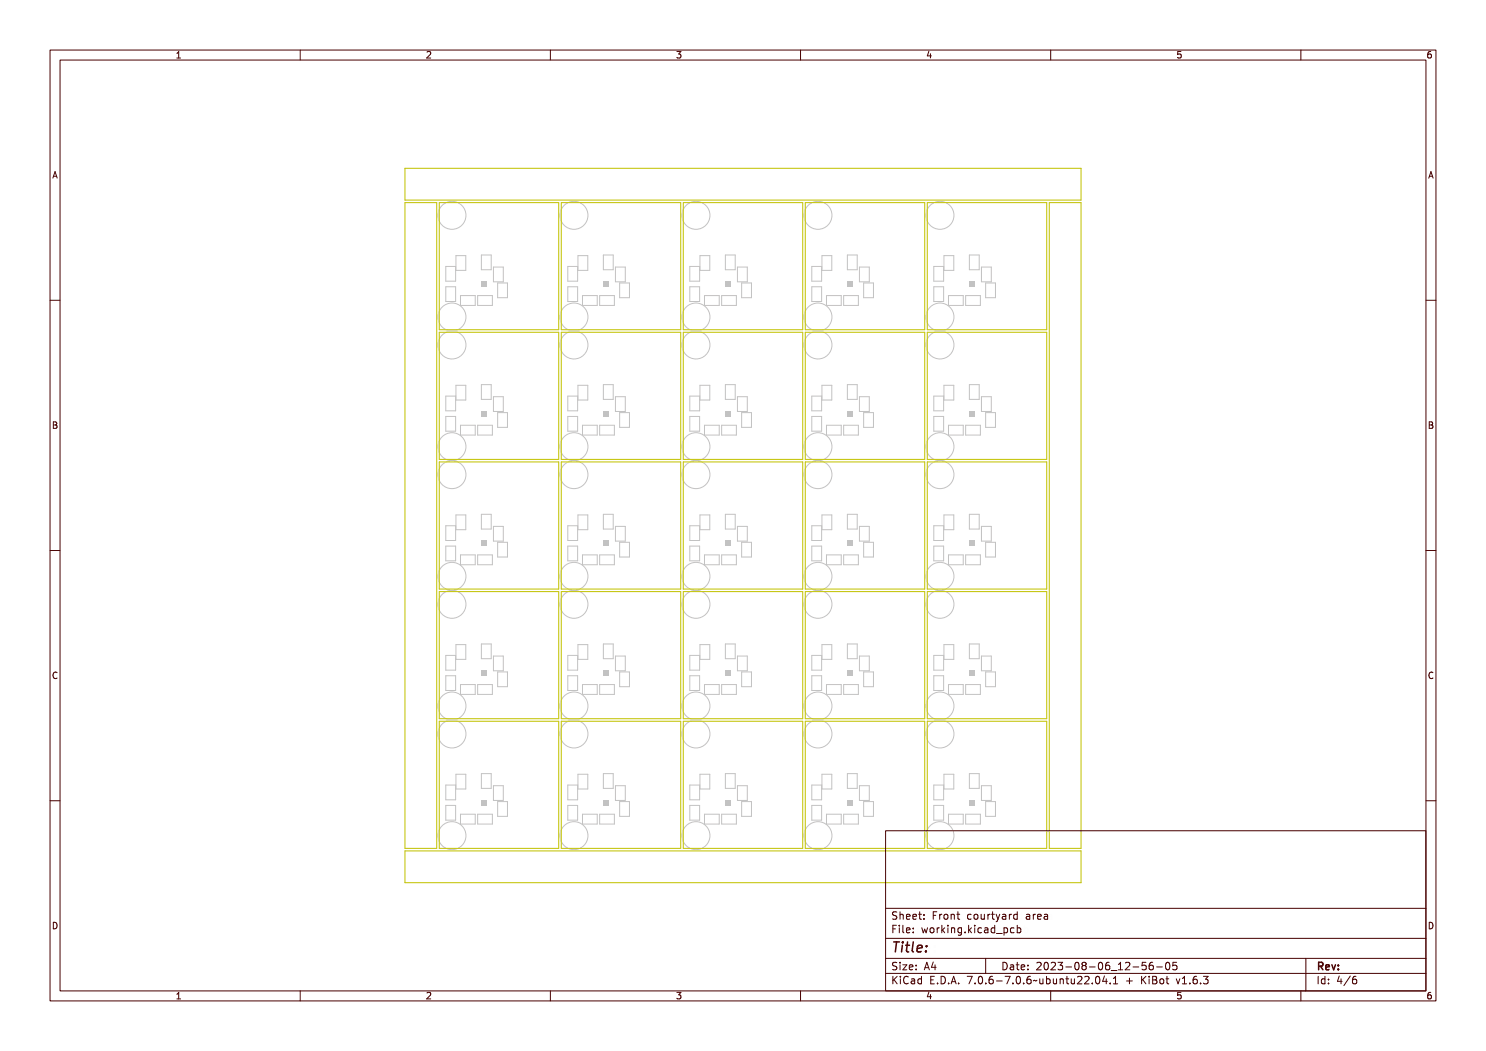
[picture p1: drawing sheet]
<svg xmlns="http://www.w3.org/2000/svg" width="297mm" height="210mm" viewBox="0 0 297 210" stroke-linecap="round" stroke-linejoin="round" font-family="sans-serif">
<defs><g id="words">
<text font-size="2.7" fill="#480000" x="178" y="190.3">Title:</text>
<g font-size="2" fill="#480000">
<text x="178" y="183.7">Sheet: Front courtyard area</text>
<text x="178" y="186.5">File: working.kicad_pcb</text>
<text x="178" y="193.9">Size: A4</text>
<text x="178" y="196.6">KiCad E.D.A. 7.0.6-7.0.6~ubuntu22.04.1 + KiBot v1.6.3</text>
<text x="200" y="193.9">Date: 2023-08-06_12-56-05</text>
<text x="263" y="196.6">Id: 4/6</text>
<text x="263" y="193.9">Rev:</text>
</g>
<g font-size="1.7" fill="#480000">
<text x="35" y="11.7">1</text>
<text x="85" y="11.7">2</text>
<text x="135" y="11.7">3</text>
<text x="185" y="11.7">4</text>
<text x="235" y="11.7">5</text>
<text x="285" y="11.7">6</text>
<text x="10.5" y="35.7">A</text>
<text x="285.5" y="35.7">A</text>
<text x="10.5" y="85.6">B</text>
<text x="285.5" y="85.6">B</text>
<text x="10.5" y="135.7">C</text>
<text x="285.5" y="135.7">C</text>
<text x="10.5" y="185.6">D</text>
<text x="285.5" y="185.6">D</text>
<text x="35" y="199.7">1</text>
<text x="85" y="199.7">2</text>
<text x="135" y="199.7">3</text>
<text x="185" y="199.7">4</text>
<text x="235" y="199.7">5</text>
<text x="285" y="199.7">6</text>
</g>
</g></defs>
<path d="M113.5 53.2h1.9v3h-1.9z" fill="none" stroke="#c2c2c2" stroke-width=".2"/>
<path d="M120.5 82.1h1.1v1.1h-1.1z" fill-rule="evenodd" fill="#c2c2c2"/>
<g fill="none" stroke="#c2c2c2" stroke-width=".2">
<path d="M147.4 105.2h2v2.9h-2zM140.8 136.8h3v2h-3zM188.7 154.7h1.9v3h-1.9zM140.8 162.7h3v2h-3zM165.2 162.7h2.9v2h-2.9z"/>
<circle cx="114.7" cy="43" r="2.79"/>
<circle cx="114.7" cy="115.2" r="2.79"/>
</g>
<path d="M120.5 159.8h1.1v1.1h-1.1z" fill-rule="evenodd" fill="#c2c2c2"/>
<g fill="none" stroke="#c2c2c2" stroke-width=".2">
<path d="M89.1 53.2h2v3h-2zM123 53.4h2v2.9h-2zM147.4 53.4h2v2.9h-2zM162.3 53.2h1.9v3h-1.9zM162.3 57.3h1.9v2.9h-1.9zM162.3 79.1h1.9v3h-1.9zM169.4 76.9h1.9v2.9h-1.9zM193.7 76.9h2v2.9h-2zM99.5 82.4h1.9v3h-1.9zM113.5 83.2h1.9v3h-1.9zM137.9 83.2h1.9v3h-1.9zM144.2 85h3v1.9h-3z"/>
<path d="M89.1 109.1h2v3h-2zM98.6 105.2h2v2.9h-2zM120.6 102.8h2v2.9h-2zM162.3 105.1h1.9v2.9h-1.9zM168.6 110.9h3v1.9h-3zM189.6 110.9h2.9v1.9h-2.9zM193 110.9h2.9v1.9h-2.9zM196.2 105.2h1.9v2.9h-1.9zM197 108.4h2v2.9h-2zM89.1 135h2v3h-2zM116.4 136.8h3v2h-3zM139.9 128.8h2v3h-2z"/>
<path d="M144.2 136.8h3v2h-3zM162.3 135h1.9v3h-1.9zM193.7 128.7h2v2.9h-2zM197 134.3h2v2.9h-2zM91.1 154.7h2v3h-2zM96.2 154.6h2v2.9h-2zM123 157h2v2.9h-2zM139.9 154.7h2v3h-2zM196.2 157h1.9v2.9h-1.9zM116.4 162.7h3v2h-3zM172.6 160.2h2v2.9h-2zM197 160.2h2v2.9h-2z"/>
<circle cx="90.3" cy="43" r="2.79"/>
<circle cx="90.3" cy="89.3" r="2.79"/>
<circle cx="163.5" cy="89.3" r="2.79"/>
<circle cx="163.5" cy="94.8" r="2.79"/>
<circle cx="187.9" cy="94.8" r="2.79"/>
<circle cx="90.3" cy="120.8" r="2.79"/>
<circle cx="163.5" cy="146.7" r="2.79"/>
<circle cx="90.3" cy="167" r="2.79"/>
<circle cx="139.1" cy="167" r="2.79"/>
</g>
<path d="M193.7 82.1h1.1v1.1h-1.1z" fill-rule="evenodd" fill="#c2c2c2"/>
<g fill="none" stroke="#c2c2c2" stroke-width=".2">
<path d="M92 59.1h3v1.9h-3zM140.8 59.1h3v1.9h-3zM186.6 53.2h2v3h-2zM186.6 57.3h2v2.9h-2zM193 59.1h2.9v1.9h-2.9zM193.7 51h2v2.9h-2zM115.5 77h2v2.9h-2zM147.4 79.3h2v2.9h-2zM116.4 85h3v1.9h-3zM116.4 110.9h3v1.9h-3zM186.6 109.1h2v3h-2zM92 136.8h3v2h-3z"/>
<path d="M123.8 134.3h2v2.9h-2zM162.3 131h1.9v2.9h-1.9zM172.6 134.3h2v2.9h-2zM196.2 131.1h1.9v2.9h-1.9zM89.1 160.9h2v3h-2zM137.9 160.9h1.9v3h-1.9zM168.6 162.7h3v2h-3zM189.6 162.7h2.9v2h-2.9z"/>
<circle cx="187.9" cy="63.3" r="2.79"/>
<circle cx="139.1" cy="94.8" r="2.79"/>
</g>
<path d="M144.9 82.1h1.1v1.1h-1.1z" fill-rule="evenodd" fill="#c2c2c2"/>
<g fill="none" stroke="#c2c2c2" stroke-width=".2">
<path d="M115.5 51.1h2v2.9h-2zM123.8 56.5h2v3h-2zM137.9 79.1h1.9v3h-1.9zM115.5 102.9h2v2.9h-2zM145 128.7h1.9v2.9h-1.9zM164.3 154.7h1.9v3h-1.9zM186.6 156.9h2v2.9h-2z"/>
<circle cx="139.1" cy="115.2" r="2.79"/>
<circle cx="90.3" cy="146.7" r="2.79"/>
<circle cx="139.1" cy="141.1" r="2.79"/>
<circle cx="139.1" cy="146.7" r="2.79"/>
</g>
<path d="M193.7 133.9h1.1v1.1h-1.1z" fill-rule="evenodd" fill="#c2c2c2"/>
<g fill="none" stroke="#c2c2c2" stroke-width=".2">
<path d="M96.2 51h2v2.9h-2zM99.5 56.5h1.9v3h-1.9zM113.5 57.3h1.9v2.9h-1.9zM120.6 51h2v2.9h-2zM197 56.5h2v3h-2zM113.5 79.1h1.9v3h-1.9zM164.3 77h1.9v2.9h-1.9zM123.8 82.4h2v3h-2zM137.9 109.1h1.9v3h-1.9zM193.7 102.8h2v2.9h-2zM148.2 134.3h2v2.9h-2zM193 136.8h2.9v2h-2.9z"/>
<path d="M123.8 160.2h2v2.9h-2z"/>
<circle cx="139.1" cy="63.3" r="2.79"/>
<circle cx="114.7" cy="89.3" r="2.79"/>
<circle cx="187.9" cy="141.1" r="2.79"/>
<circle cx="187.9" cy="167" r="2.79"/>
</g>
<path d="M120.5 56.2h1.1v1.1h-1.1z" fill-rule="evenodd" fill="#c2c2c2"/>
<g fill="none" stroke="#c2c2c2" stroke-width=".2">
<path d="M196.2 53.4h1.9v2.9h-1.9zM91.1 77h2v2.9h-2zM96.2 76.9h2v2.9h-2zM98.6 79.3h2v2.9h-2zM164.3 102.9h1.9v2.9h-1.9zM165.2 110.9h2.9v1.9h-2.9zM89.1 131h2v2.9h-2zM95.5 136.8h2.9v2h-2.9zM119.9 136.8h2.9v2h-2.9zM168.6 136.8h3v2h-3zM188.7 128.8h1.9v3h-1.9zM92 162.7h3v2h-3z"/>
<circle cx="114.7" cy="146.7" r="2.79"/>
<circle cx="114.7" cy="167" r="2.79"/>
</g>
<path d="M169.3 108h1.1v1.1h-1.1z" fill-rule="evenodd" fill="#c2c2c2"/>
<g fill="none" stroke="#c2c2c2" stroke-width=".2">
<path d="M144.2 59.1h3v1.9h-3zM140.8 85h3v1.9h-3zM171.8 105.2h1.9v2.9h-1.9zM164.3 128.8h1.9v3h-1.9zM144.2 162.7h3v2h-3z"/>
<circle cx="90.3" cy="94.8" r="2.79"/>
<circle cx="163.5" cy="115.2" r="2.79"/>
</g>
<path d="M96.1 133.9h1.1v1.1h-1.1z" fill-rule="evenodd" fill="#c2c2c2"/>
<g fill="none" stroke="#c2c2c2" stroke-width=".2">
<path d="M145 51h1.9v2.9h-1.9zM139.9 102.9h2v2.9h-2zM113.5 131h1.9v2.9h-1.9zM171.8 131.1h1.9v2.9h-1.9zM98.6 157h2v2.9h-2z"/>
<circle cx="187.9" cy="43" r="2.79"/>
<circle cx="90.3" cy="141.1" r="2.79"/>
<circle cx="114.7" cy="141.1" r="2.79"/>
</g>
<path d="M169.3 133.9h1.1v1.1h-1.1z" fill-rule="evenodd" fill="#c2c2c2"/>
<g fill="none" stroke="#c2c2c2" stroke-width=".2">
<path d="M165.2 59.1h2.9v1.9h-2.9zM168.6 59.1h3v1.9h-3zM92 110.9h3v1.9h-3zM119.9 110.9h2.9v1.9h-2.9zM137.9 105.1h1.9v2.9h-1.9zM145 102.8h1.9v2.9h-1.9zM148.2 108.4h2v2.9h-2zM115.5 128.8h2v3h-2zM123 131.1h2v2.9h-2zM113.5 156.9h1.9v2.9h-1.9zM145 154.6h1.9v2.9h-1.9zM147.4 157h2v2.9h-2z"/>
<path d="M113.5 160.9h1.9v3h-1.9zM148.2 160.2h2v2.9h-2z"/>
<circle cx="163.5" cy="43" r="2.79"/>
<circle cx="90.3" cy="63.3" r="2.79"/>
<circle cx="163.5" cy="68.9" r="2.79"/>
<circle cx="139.1" cy="89.3" r="2.79"/>
<circle cx="187.9" cy="115.2" r="2.79"/>
<circle cx="139.1" cy="120.8" r="2.79"/>
</g>
<path d="M96.1 108h1.1v1.1h-1.1z" fill-rule="evenodd" fill="#c2c2c2"/>
<g fill="none" stroke="#c2c2c2" stroke-width=".2">
<path d="M91.1 51.1h2v2.9h-2zM197 82.4h2v3h-2zM137.9 135h1.9v3h-1.9z"/>
<circle cx="114.7" cy="120.8" r="2.79"/>
<circle cx="163.5" cy="120.8" r="2.79"/>
<circle cx="163.5" cy="141.1" r="2.79"/>
<circle cx="163.5" cy="167" r="2.79"/>
</g>
<path d="M193.7 108h1.1v1.1h-1.1z" fill-rule="evenodd" fill="#c2c2c2"/>
<circle cx="163.5" cy="63.3" r="2.79" fill="none" stroke="#c2c2c2" stroke-width=".2"/>
<path d="M144.9 159.8h1.1v1.1h-1.1z" fill-rule="evenodd" fill="#c2c2c2"/>
<path d="M98.6 131.1h2v2.9h-2zM193.7 154.6h2v2.9h-2zM99.5 160.2h1.9v2.9h-1.9z" fill="none" stroke="#c2c2c2" stroke-width=".2"/>
<g fill="#c2c2c2">
<path d="M193.7 159.8h1.1v1.1h-1.1z" fill-rule="evenodd"/>
<path d="M144.9 56.2h1.1v1.1h-1.1z" fill-rule="evenodd"/>
</g>
<path d="M95.5 59.1h2.9v1.9h-2.9zM123 79.3h2v2.9h-2zM119.9 85h2.9v1.9h-2.9zM140.8 110.9h3v1.9h-3zM162.3 109.1h1.9v3h-1.9z" fill="none" stroke="#c2c2c2" stroke-width=".2"/>
<path d="M169.3 82.1h1.1v1.1h-1.1z" fill-rule="evenodd" fill="#c2c2c2"/>
<g fill="none" stroke="#c2c2c2" stroke-width=".2">
<path d="M137.9 53.2h1.9v3h-1.9zM139.9 51.1h2v2.9h-2zM188.7 51.1h1.9v2.9h-1.9zM171.8 79.3h1.9v2.9h-1.9zM188.7 77h1.9v2.9h-1.9zM162.3 83.2h1.9v3h-1.9zM165.2 85h2.9v1.9h-2.9zM91.1 102.9h2v2.9h-2zM137.9 131h1.9v2.9h-1.9zM165.2 136.8h2.9v2h-2.9zM186.6 135h2v3h-2zM115.5 154.7h2v3h-2z"/>
<path d="M162.3 156.9h1.9v2.9h-1.9z"/>
<circle cx="90.3" cy="68.9" r="2.79"/>
<circle cx="139.1" cy="68.9" r="2.79"/>
<circle cx="187.9" cy="89.3" r="2.79"/>
</g>
<path d="M96.1 159.8h1.1v1.1h-1.1z" fill-rule="evenodd" fill="#c2c2c2"/>
<path d="M164.3 51.1h1.9v2.9h-1.9zM169.4 51h1.9v2.9h-1.9zM148.2 82.4h2v3h-2zM113.5 105.1h1.9v2.9h-1.9zM113.5 109.1h1.9v3h-1.9zM144.2 110.9h3v1.9h-3zM169.4 154.6h1.9v2.9h-1.9z" fill="none" stroke="#c2c2c2" stroke-width=".2"/>
<path d="M120.5 108h1.1v1.1h-1.1z" fill-rule="evenodd" fill="#c2c2c2"/>
<g fill="none" stroke="#c2c2c2" stroke-width=".2">
<path d="M119.9 59.1h2.9v1.9h-2.9zM148.2 56.5h2v3h-2zM186.6 79.1h2v3h-2zM186.6 83.2h2v3h-2zM123 105.2h2v2.9h-2zM123.8 108.4h2v2.9h-2zM169.4 102.8h1.9v2.9h-1.9zM120.6 154.6h2v2.9h-2zM162.3 160.9h1.9v3h-1.9zM193 162.7h2.9v2h-2.9z"/>
<circle cx="187.9" cy="120.8" r="2.79"/>
</g>
<path d="M96.1 82.1h1.1v1.1h-1.1z" fill-rule="evenodd" fill="#c2c2c2"/>
<g fill="none" stroke="#c2c2c2" stroke-width=".2">
<path d="M89.1 57.3h2v2.9h-2zM98.6 53.4h2v2.9h-2zM116.4 59.1h3v1.9h-3zM189.6 59.1h2.9v1.9h-2.9zM139.9 77h2v2.9h-2zM145 76.9h1.9v2.9h-1.9zM196.2 79.3h1.9v2.9h-1.9zM92 85h3v1.9h-3zM168.6 85h3v1.9h-3zM189.6 85h2.9v1.9h-2.9zM95.5 110.9h2.9v1.9h-2.9zM186.6 105.1h2v2.9h-2z"/>
<path d="M188.7 102.9h1.9v2.9h-1.9zM91.1 128.8h2v3h-2zM113.5 135h1.9v3h-1.9zM120.6 128.7h2v2.9h-2zM147.4 131.1h2v2.9h-2zM169.4 128.7h1.9v2.9h-1.9zM186.6 131h2v2.9h-2zM119.9 162.7h2.9v2h-2.9zM186.6 160.9h2v3h-2z"/>
<circle cx="114.7" cy="68.9" r="2.79"/>
<circle cx="187.9" cy="68.9" r="2.79"/>
<circle cx="114.7" cy="94.8" r="2.79"/>
<circle cx="187.9" cy="146.7" r="2.79"/>
</g>
<path d="M193.7 56.2h1.1v1.1h-1.1z" fill-rule="evenodd" fill="#c2c2c2"/>
<path d="M137.9 57.3h1.9v2.9h-1.9zM89.1 83.2h2v3h-2zM96.2 102.8h2v2.9h-2z" fill="none" stroke="#c2c2c2" stroke-width=".2"/>
<path d="M120.5 133.9h1.1v1.1h-1.1z" fill-rule="evenodd" fill="#c2c2c2"/>
<g fill="none" stroke="#c2c2c2" stroke-width=".2">
<path d="M172.6 56.5h2v3h-2zM89.1 79.1h2v3h-2zM120.6 76.9h2v2.9h-2zM95.5 85h2.9v1.9h-2.9zM172.6 82.4h2v3h-2zM193 85h2.9v1.9h-2.9zM96.2 128.7h2v2.9h-2zM89.1 156.9h2v2.9h-2zM95.5 162.7h2.9v2h-2.9z"/>
<circle cx="139.1" cy="43" r="2.79"/>
<circle cx="90.3" cy="115.2" r="2.79"/>
</g>
<g fill="#c2c2c2">
<path d="M96.1 56.2h1.1v1.1h-1.1z" fill-rule="evenodd"/>
<path d="M144.9 133.9h1.1v1.1h-1.1z" fill-rule="evenodd"/>
</g>
<g fill="none" stroke="#c2c2c2" stroke-width=".2">
<path d="M171.8 53.4h1.9v2.9h-1.9zM172.6 108.4h2v2.9h-2zM137.9 156.9h1.9v2.9h-1.9z"/>
<circle cx="114.7" cy="63.3" r="2.79"/>
</g>
<path d="M169.3 56.2h1.1v1.1h-1.1z" fill-rule="evenodd" fill="#c2c2c2"/>
<path d="M99.5 108.4h1.9v2.9h-1.9z" fill="none" stroke="#c2c2c2" stroke-width=".2"/>
<path d="M144.9 108h1.1v1.1h-1.1z" fill-rule="evenodd" fill="#c2c2c2"/>
<path d="M171.8 157h1.9v2.9h-1.9z" fill="none" stroke="#c2c2c2" stroke-width=".2"/>
<path d="M169.3 159.8h1.1v1.1h-1.1z" fill-rule="evenodd" fill="#c2c2c2"/>
<path d="M89.1 105.1h2v2.9h-2zM99.5 134.3h1.9v2.9h-1.9zM189.6 136.8h2.9v2h-2.9z" fill="none" stroke="#c2c2c2" stroke-width=".2"/>
<g fill="none" stroke="#c2c200" stroke-width=".2">
<path d="M80.9 33.6h135.2v6.4h-135.2zM80.9 40.5h6.4v129h-6.4zM87.8 40.5h23.9v25.4h-23.9zM112.2 40.5h23.9v25.4h-23.9zM136.6 40.5h23.8v25.4h-23.8zM160.9 40.5h23.9v25.4h-23.9zM185.3 40.5h23.9v25.4h-23.9zM209.7 40.5h6.4v129h-6.4zM87.8 66.4h23.9v25.4h-23.9zM112.2 66.4h23.9v25.4h-23.9zM136.6 66.4h23.8v25.4h-23.8zM160.9 66.4h23.9v25.4h-23.9z"/>
<path d="M185.3 66.4h23.9v25.4h-23.9zM87.8 92.3h23.9v25.4h-23.9zM112.2 92.3h23.9v25.4h-23.9zM136.6 92.3h23.8v25.4h-23.8zM160.9 92.3h23.9v25.4h-23.9zM185.3 92.3h23.9v25.4h-23.9zM87.8 118.2h23.9v25.4h-23.9zM112.2 118.2h23.9v25.4h-23.9zM136.6 118.2h23.8v25.4h-23.8zM160.9 118.2h23.9v25.4h-23.9zM185.3 118.2h23.9v25.4h-23.9zM87.8 144.1h23.9v25.4h-23.9z"/>
<path d="M112.2 144.1h23.9v25.4h-23.9zM136.6 144.1h23.8v25.4h-23.8zM160.9 144.1h23.9v25.4h-23.9zM185.3 144.1h23.9v25.4h-23.9zM80.9 170h135.2v6.4h-135.2z"/>
</g>
<g fill="none" stroke="#480000" stroke-width=".2">
<path d="M10 10h277v190h-277zM12 12h273v186h-273zM60 10v2M110 10v2M160 10v2M210 10v2M260 10v2M10 60h2M285 60h2M10 110h2M285 110h2M10 160h2"/>
<path d="M285 160h2M177 166h108v32h-108zM60 198v2M110 198v2M160 198v2M177 181.5h108M177 187.5h108M177 191.5h108M177 194.5h108M178.1 195.2h.2v.6l.6-.6h.3l-.6 .6 .6 .8h-.2l-.5-.7-.2 .2v.5h-.2zM178.2 185h.9v.2h-.7v.4h.6v.2h-.6v.7h-.2zM178.3 182.4l.5-.1h.2v.2a.31 .31 0 0 0-.5-.1 .31 .31 0 0 0 0 .5 .5 .5 0 0 1 .6 .6 .5 .5 0 0 1-.8 .2l-.1-.2a.34 .34 0 0 0 .4 .1 .34 .34 0 0 0 .1-.5 .47 .47 0 0 1-.5-.2 .47 .47 0 0 1 .1-.5z"/>
<path d="M178.3 192.5l.5-.1h.2v.2a.31 .31 0 0 0-.5-.1 .31 .31 0 0 0 0 .5 .5 .5 0 0 1 .6 .6 .5 .5 0 0 1-.8 .2l-.1-.2a.34 .34 0 0 0 .4 .1 .34 .34 0 0 0 .1-.5 .47 .47 0 0 1-.5-.2 .47 .47 0 0 1 .1-.5zM179.4 182.2h.2v.6a.35 .35 0 0 1 .4-.1 .35 .35 0 0 1 .2 .4v.6h-.2v-.8h-.4v.8h-.2zM179.5 185.4h.4v.9h.4v.2h-.9v-.2h.3v-.8h-.2zM179.5 192.8h.4v.9h.4v.1h-.9v-.1h.3v-.8h-.2zM179.5 195.6h.4v.9h.4v.1h-.9v-.1h.3v-.8h-.2zM179.7 184.9h.2v.3h-.2zM179.7 192.3h.2v.3h-.2zM179.7 195.1h.2v.3h-.2zM180.6 184.9h.4v1.3l.4 .1v.2l-.5-.2v-1.2h-.3zM180.6 192.8h.8l-.6 .9h.6v.1h-.8l.6-.9h-.6zM180.7 182.8l.1-.1a.49 .49 0 0 1 .5 0 .49 .49 0 0 1 .2 .5h-.8a.42 .42 0 0 0 .3 .4 .42 .42 0 0 0 .4-.1 .47 .47 0 0 1-.4 .3 .47 .47 0 0 1-.4-.3zM180.7 195.4a.4 .4 0 0 1 .4-.3 .4 .4 0 0 1 .4 .3 .56 .56 0 0 0-.8 .4 .56 .56 0 0 0 .5 .7l.3-.1a.43 .43 0 0 1-.5 .3 .43 .43 0 0 1-.4-.4v-.6z"/>
<path d="M180.8 182.9l.4-.1 .1 .3h-.6zM181.8 195.6l.3-.1a.43 .43 0 0 1 .5 .5v.6h-.1v-.1a.38 .38 0 0 1-.5 .2 .38 .38 0 0 1-.2-.5 .38 .38 0 0 1 .4-.2h.3a.35 .35 0 0 0-.3-.4 .35 .35 0 0 0-.4 .2zM181.9 182.8l.1-.1a.49 .49 0 0 1 .5 0 .49 .49 0 0 1 .2 .5h-.8a.42 .42 0 0 0 .3 .4 .42 .42 0 0 0 .5-.1 .47 .47 0 0 1-.5 .3 .47 .47 0 0 1-.4-.3zM181.9 185.5l.1-.1a.49 .49 0 0 1 .5 0 .49 .49 0 0 1 .2 .5h-.8a.42 .42 0 0 0 .3 .4 .42 .42 0 0 0 .5-.1 .47 .47 0 0 1-.5 .3 .47 .47 0 0 1-.4-.3zM181.9 192.9l.1-.1a.49 .49 0 0 1 .5 0 .49 .49 0 0 1 .2 .5h-.8a.42 .42 0 0 0 .3 .4 .42 .42 0 0 0 .5-.1 .47 .47 0 0 1-.5 .3 .47 .47 0 0 1-.4-.3zM182 196.2l.5-.1a.31 .31 0 0 1-.2 .4 .31 .31 0 0 1-.4-.1zM182 182.9l.4-.1 .1 .3h-.6zM182 185.6l.4-.1 .1 .3h-.6zM182 193l.4-.1 .1 .3h-.6zM183 195.7l.4-.2 .2 .2v-.6h.2v1.5h-.2v-.1a.42 .42 0 0 1-.5 .1 .42 .42 0 0 1-.2-.5zM183.2 195.8l.1-.1a.4 .4 0 0 1 .3 .4 .4 .4 0 0 1-.3 .4l-.2-.2zM183.2 182.3h.2v.4h.4v.1h-.4v.7l.4 .1v.1h-.4l-.1-.1-.1-.8h-.3v-.1h.3z"/>
<path d="M183.3 185.4h.2v.3h-.2zM183.3 186.2h.2v.3h-.2zM183.3 192.8h.2v.3h-.2zM183.3 193.6h.2v.2h-.2zM184.5 182.7h.2v.3h-.2zM184.5 183.5h.2v.2h-.2zM185.2 185.4h.2l.2 .8 .1-.5h.2l.2 .5 .1-.8h.2l-.2 1.1h-.2l-.2-.7-.2 .7h-.1zM185.4 195.2h.9v.2h-.7v.4h.6v.2h-.6v.5h.7v.1h-.9zM185.7 192.4h.2l.5 1.4h-.2l-.1-.3h-.5l-.1 .3h-.2zM185.8 192.6l.2 .7h-.4zM186.6 182.3h.9v.2h-.7v.4h.6v.2h-.6v.6h-.2zM186.8 185.6l.1-.1a.39 .39 0 0 1 .4 .4 .39 .39 0 0 1-.4 .4l-.1-.2z"/>
<path d="M186.9 196.4h.2v.2h-.2zM187.1 192.4h.2v.9h.2v.2h-.2v.3h-.2v-.3h-.6zM187.1 192.6v.7h-.4zM187.8 195.2a.76 .76 0 0 1 .9 .7 .76 .76 0 0 1-.9 .7zM188 195.4a.57 .57 0 0 1 .5 .5 .57 .57 0 0 1-.5 .6zM188 182.7h.2v.2v-.1a.29 .29 0 0 1 .3-.2 .29 .29 0 0 1 .3 .3 .37 .37 0 0 0-.5-.1 .37 .37 0 0 0-.1 .4v.5h-.2zM188 185.4h.2v.2v-.1a.29 .29 0 0 1 .3-.2 .29 .29 0 0 1 .3 .3 .37 .37 0 0 0-.5-.1 .37 .37 0 0 0-.1 .4v.6h-.2zM189.1 184.9h.1v.9l.5-.4h.2l-.4 .4 .5 .7h-.2l-.4-.6-.2 .1v.5h-.1zM189.2 182.9l.1-.1a.39 .39 0 0 1 .4 .4 .39 .39 0 0 1-.4 .4l-.1-.2zM189.3 196.4h.3v.2h-.3zM190.2 182.7h.2v.1a.35 .35 0 0 1 .4-.1 .35 .35 0 0 1 .3 .4v.6h-.2l-.1-.8h-.3l-.1 .8h-.2zM190.3 185.4h.4v.9h.4v.2h-.9v-.2h.4v-.8h-.3z"/>
<path d="M190.5 195.2h.3l.4 1.4h-.2l-.1-.3h-.5l-.1 .3h-.2zM190.6 184.9h.1v.3h-.1zM190.6 195.4l.2 .7h-.4zM191.4 185.4h.2v.1a.35 .35 0 0 1 .4-.1 .35 .35 0 0 1 .3 .4v.7h-.2l-.1-.9h-.3l-.1 .9h-.2zM191.7 182.3h.1v.4h.4v.1h-.4v.7l.4 .1v.1h-.4l-.1-.1v-.8h-.3v-.1h.3zM191.7 196.4h.3v.2h-.3zM192.7 185.5l.3-.2 .3 .2v-.1h.2v1a.53 .53 0 0 1-.8 .4v-.2a.36 .36 0 0 0 .4 .1 .36 .36 0 0 0 .2-.4l-.1 .1a.53 .53 0 0 1-.7-.3 .53 .53 0 0 1 .2-.6zM192.8 185.6l.1-.1a.39 .39 0 0 1 .4 .4 .39 .39 0 0 1-.4 .4l-.1-.2zM193.8 195.2h.9l-.5 1.4h-.2l.5-1.2h-.7zM194 182.8a.39 .39 0 0 1 .4-.2 .39 .39 0 0 1 .3 .3 .4 .4 0 0 0-.6 0 .4 .4 0 0 0 0 .6 .4 .4 0 0 0 .6 0 .45 .45 0 0 1-.6 .3 .45 .45 0 0 1-.3-.6zM194.1 186.2h.3v.3h-.3zM195.1 184.9h.2v.9l.4-.4h.3l-.5 .4 .5 .7h-.2l-.4-.6-.1 .1v.5h-.2z"/>
<path d="M195.2 182.9l.1-.1a.39 .39 0 0 1 .4 .4 .39 .39 0 0 1-.4 .4l-.1-.2zM195.3 196.4h.3v.2h-.3zM196.2 182.7h.2v.8l.2 .1 .3-.2v-.7h.2v1h-.2v-.1a.35 .35 0 0 1-.4 .2 .35 .35 0 0 1-.3-.5zM196.3 185.4h.5v.9h.3v.2h-.9v-.2h.4v-.8h-.3zM196.3 195.4a.57 .57 0 0 1 .7 0 .57 .57 0 0 1 .1 .8 .5 .5 0 0 1-.6 .5 .5 .5 0 0 1-.3-.8zM196.5 195.4a.61 .61 0 0 1 .4 1l-.1 .1a.61 .61 0 0 1-.4-1zM196.6 184.9h.2v.3h-.2zM197 191.5v3M197.6 185.5a.39 .39 0 0 1 .4-.2 .39 .39 0 0 1 .3 .3 .4 .4 0 0 0-.6 0 .4 .4 0 0 0 0 .6 .4 .4 0 0 0 .6 0 .45 .45 0 0 1-.6 .3 .45 .45 0 0 1-.3-.6zM197.6 182.7h.2v.2v-.1a.29 .29 0 0 1 .4-.2 .29 .29 0 0 1 .2 .3 .37 .37 0 0 0-.4-.1 .37 .37 0 0 0-.2 .4v.5h-.2zM197.7 196.4h.3v.2h-.3zM198.7 185.4l.2-.1a.43 .43 0 0 1 .6 .5v.7h-.2v-.2a.38 .38 0 0 1-.5 .2 .38 .38 0 0 1-.2-.5 .38 .38 0 0 1 .5-.2h.2a.35 .35 0 0 0-.3-.4 .35 .35 0 0 0-.3 .2z"/>
<path d="M198.7 195.4a.38 .38 0 0 1 .4-.3 .38 .38 0 0 1 .3 .3 .43 .43 0 0 0-.5 0 .43 .43 0 0 0-.1 .5 .46 .46 0 0 1 .7 .1 .46 .46 0 0 1-.2 .6 .46 .46 0 0 1-.7-.2zM198.8 186l.5-.1a.31 .31 0 0 1-.1 .4 .31 .31 0 0 1-.4-.1zM198.9 182.3h.2v.4h.4v.1h-.4v.7l.4 .1v.1h-.4l-.2-.1v-.8h-.3v-.1h.3zM199.8 182.7h.1l.4 .8 .3-.8h.2l-.3 .7a.68 .68 0 0 1-.7 .8l.4-.5zM199.9 185.5l.3-.2 .3 .2v-.6h.2v1.6h-.2v-.2a.42 .42 0 0 1-.5 .1 .42 .42 0 0 1-.2-.5zM200 196h.5v.2h-.5zM200 185.6l.1-.1a.39 .39 0 0 1 .4 .4 .39 .39 0 0 1-.4 .4l-.1-.2zM200.1 192.4a.76 .76 0 0 1 1 .7 .76 .76 0 0 1-1 .7zM200.3 192.6a.57 .57 0 0 1 .6 .5 .57 .57 0 0 1-.6 .6zM200.9 186.8l1.2 .1zM201 195.2h.9l-.5 1.4h-.2l.5-1.2h-.7zM201.1 182.7l.2-.1a.43 .43 0 0 1 .6 .5v.6h-.2v-.1a.38 .38 0 0 1-.5 .2 .38 .38 0 0 1-.2-.5 .38 .38 0 0 1 .5-.2h.2a.35 .35 0 0 0-.2-.4 .35 .35 0 0 0-.4 .2z"/>
<path d="M201.2 183.3l.5-.1a.31 .31 0 0 1-.1 .4 .31 .31 0 0 1-.4-.1zM201.4 192.8l.3-.1a.43 .43 0 0 1 .5 .5v.6h-.1v-.1a.38 .38 0 0 1-.5 .2 .38 .38 0 0 1-.2-.5 .38 .38 0 0 1 .4-.2h.3a.35 .35 0 0 0-.3-.4 .35 .35 0 0 0-.4 .2zM201.6 193.4l.5-.1a.31 .31 0 0 1-.2 .4 .31 .31 0 0 1-.4-.1zM202.2 185.4h.2v.1a.53 .53 0 0 1 .8 .3 .53 .53 0 0 1-.6 .7l-.2-.2v.6h-.2zM202.4 182.7h.2v.2l.1-.1a.29 .29 0 0 1 .3-.2 .29 .29 0 0 1 .2 .3 .37 .37 0 0 0-.4-.1 .37 .37 0 0 0-.2 .4v.5h-.2zM202.5 185.6l.1-.1a.4 .4 0 0 1 .4 .4 .4 .4 0 0 1-.4 .4l-.2-.2zM202.5 196.4h.3v.2h-.3zM202.8 192.4h.2v.4h.4v.1h-.4v.7l.4 .1v.1h-.4l-.2-.1v-.8h-.3v-.1h.3zM203.5 182.8l.3-.2 .3 .2v-.6h.2v1.5h-.2v-.1a.42 .42 0 0 1-.5 .1 .42 .42 0 0 1-.2-.5zM203.5 195.4a.57 .57 0 0 1 .8 0 .57 .57 0 0 1 0 .8 .5 .5 0 0 1-.6 .5 .5 .5 0 0 1-.3-.8zM203.6 185.5a.39 .39 0 0 1 .4-.2 .39 .39 0 0 1 .3 .3 .4 .4 0 0 0-.5 0 .4 .4 0 0 0 0 .6 .4 .4 0 0 0 .5 0 .45 .45 0 0 1-.6 .3 .45 .45 0 0 1-.2-.6zM203.6 182.9l.1-.1a.4 .4 0 0 1 .4 .4 .4 .4 0 0 1-.4 .4l-.1-.2z"/>
<path d="M203.7 195.4a.61 .61 0 0 1 .4 1l-.1 .1a.61 .61 0 0 1-.3-1zM203.9 192.9l.1-.1a.49 .49 0 0 1 .5 0 .49 .49 0 0 1 .2 .5h-.8a.42 .42 0 0 0 .3 .4 .42 .42 0 0 0 .5-.1 .47 .47 0 0 1-.5 .3 .47 .47 0 0 1-.4-.3zM204 193l.4-.1 .1 .3h-.6zM204.7 184.9h.1v.6a.53 .53 0 0 1 .8 .3 .53 .53 0 0 1-.6 .7l-.2-.2v.2h-.1zM204.9 185.6l.1-.1a.39 .39 0 0 1 .4 .4 .39 .39 0 0 1-.4 .4l-.1-.2zM204.9 196.4h.3v.2h-.3zM205.3 192.8h.2v.3h-.2zM205.3 193.6h.2v.2h-.2zM205.9 182.7l.3-.1a.43 .43 0 0 1 .5 .5v.6h-.2v-.1a.38 .38 0 0 1-.5 .2 .38 .38 0 0 1-.2-.5 .38 .38 0 0 1 .5-.2h.2a.35 .35 0 0 0-.2-.4 .35 .35 0 0 0-.4 .2zM205.9 195.4a.38 .38 0 0 1 .4-.3 .38 .38 0 0 1 .3 .3 .43 .43 0 0 0-.5 0 .43 .43 0 0 0-.1 .5 .46 .46 0 0 1 .7 .1 .46 .46 0 0 1-.2 .6 .46 .46 0 0 1-.6-.2zM206.1 183.3l.4-.1a.31 .31 0 0 1-.1 .4 .31 .31 0 0 1-.4-.1zM207 196l1-.1a.49 .49 0 0 1-.8 .1l-.2 .2z"/>
<path d="M207.2 182.7h.2v.2l.1-.1a.29 .29 0 0 1 .3-.2 .29 .29 0 0 1 .2 .3 .37 .37 0 0 0-.4-.1 .37 .37 0 0 0-.2 .4v.5h-.2zM207.4 192.5a.53 .53 0 0 1 .8 .1 .53 .53 0 0 1-.3 .7l-.3 .4h.7v.1h-.9l.3-.5a.4 .4 0 0 0 .3-.4 .4 .4 0 0 0-.3-.4l-.3 .2zM208.3 195.6h.1l.1 .8 .2 .1 .2-.2v-.7h.2v1h-.2v-.1a.35 .35 0 0 1-.4 .2 .35 .35 0 0 1-.2-.5zM208.3 182.8l.2-.1a.49 .49 0 0 1 .5 0 .49 .49 0 0 1 .2 .5h-.8a.42 .42 0 0 0 .3 .4 .42 .42 0 0 0 .4-.1 .47 .47 0 0 1-.4 .3 .47 .47 0 0 1-.4-.3zM208.5 182.9l.3-.1 .2 .3h-.6zM208.7 192.6a.57 .57 0 0 1 .7 0 .57 .57 0 0 1 .1 .8 .5 .5 0 0 1-.6 .5 .5 .5 0 0 1-.3-.8zM208.9 192.6a.61 .61 0 0 1 .3 1l-.1 .1a.61 .61 0 0 1-.3-1zM209.5 195.1h.2v.6a.53 .53 0 0 1 .7 .3 .53 .53 0 0 1-.6 .7l-.1-.2v.1h-.2zM209.5 182.7l.3-.1a.43 .43 0 0 1 .5 .5v.6h-.2v-.1a.38 .38 0 0 1-.5 .2 .38 .38 0 0 1-.2-.5 .38 .38 0 0 1 .5-.2h.2a.35 .35 0 0 0-.2-.4 .35 .35 0 0 0-.4 .2zM209.7 183.3l.4-.1a.31 .31 0 0 1-.1 .4 .31 .31 0 0 1-.4-.1zM209.7 195.8l.1-.1a.4 .4 0 0 1 .4 .4 .4 .4 0 0 1-.4 .4l-.1-.2zM209.8 192.5a.53 .53 0 0 1 .8 .1 .53 .53 0 0 1-.3 .7l-.3 .4h.7v.1h-.9l.3-.5a.4 .4 0 0 0 .3-.4 .4 .4 0 0 0-.3-.4l-.3 .2z"/>
<path d="M210 198v2M210.7 195.6h.2v.8l.2 .1 .2-.2v-.7h.2v1h-.2v-.1a.35 .35 0 0 1-.4 .2 .35 .35 0 0 1-.2-.5zM211 192.4a.46 .46 0 0 1 .6 0 .46 .46 0 0 1 .1 .6l-.1 .1a.47 .47 0 0 1 .2 .7 .47 .47 0 0 1-.7 0l-.1-.2a.35 .35 0 0 0 .5 .1 .35 .35 0 0 0 0-.5h-.3v-.2a.29 .29 0 0 0 .4-.1 .29 .29 0 0 0-.1-.4 .29 .29 0 0 0-.4 .1h-.1zM211.9 195.6h.2v.1a.35 .35 0 0 1 .4-.1 .35 .35 0 0 1 .2 .4v.6h-.2v-.8h-.4v.8h-.2zM212.4 193.2h.5v.2h-.5zM213.3 195.2h.2v.4h.4v.1h-.4v.7l.4 .1v.1h-.4l-.2-.1v-.8h-.3v-.1h.3zM213.5 192.6a.57 .57 0 0 1 .7 0 .57 .57 0 0 1 .1 .8 .5 .5 0 0 1-.6 .5 .5 .5 0 0 1-.3-.8zM213.7 192.6a.61 .61 0 0 1 .3 1v.1a.61 .61 0 0 1-.4-1zM214.3 195.6h.2v.8l.2 .1 .2-.2v-.7h.2v1h-.2v-.1a.35 .35 0 0 1-.4 .2 .35 .35 0 0 1-.2-.5zM214.7 192.5a.41 .41 0 0 1 .7-.1 .41 .41 0 0 1-.2 .7 .42 .42 0 0 1 .2 .6 .42 .42 0 0 1-.7 0 .42 .42 0 0 1 .2-.6l-.3-.2zM215.5 195.3a.53 .53 0 0 1 .8 .1 .53 .53 0 0 1-.3 .7l-.3 .4h.6v.1h-.9l.4-.5a.4 .4 0 0 0 .3-.4 .4 .4 0 0 0-.3-.4l-.3 .2zM216 193.2h.5v.2h-.5z"/>
<path d="M216.7 195.3a.53 .53 0 0 1 .8 .1 .53 .53 0 0 1-.3 .7l-.3 .4h.6v.1h-.9l.4-.5a.4 .4 0 0 0 .3-.4 .4 .4 0 0 0-.3-.4l-.3 .2zM217.1 192.6a.57 .57 0 0 1 .7 0 .57 .57 0 0 1 .1 .8 .5 .5 0 0 1-.6 .5 .5 .5 0 0 1-.3-.8zM217.3 192.6a.61 .61 0 0 1 .3 1v.1a.61 .61 0 0 1-.4-1zM218.2 196.4h.2v.2h-.2zM218.3 192.6a.38 .38 0 0 1 .4-.3 .38 .38 0 0 1 .3 .3 .43 .43 0 0 0-.5 0 .43 .43 0 0 0-.1 .5 .46 .46 0 0 1 .6 .1 .46 .46 0 0 1-.1 .6 .46 .46 0 0 1-.7-.2zM219.2 195.4a.57 .57 0 0 1 .7 0 .57 .57 0 0 1 .1 .8 .5 .5 0 0 1-.7 .5 .5 .5 0 0 1-.3-.8zM219.2 194.2l1.3 .1zM219.4 195.4a.61 .61 0 0 1 .3 1l-.1 .1a.61 .61 0 0 1-.3-1zM220.7 192.5l.5-.1v1.3h.3v.1h-.8v-.1h.3v-1.1h-.3zM220.8 195.2h.2v.9h.2v.2h-.2v.3h-.2v-.3h-.6zM220.8 195.4v.7h-.4zM221.8 196.4h.2v.2h-.2z"/>
<path d="M221.8 192.5a.53 .53 0 0 1 .8 .1 .53 .53 0 0 1-.3 .7l-.3 .4h.7v.1h-.9l.3-.5a.4 .4 0 0 0 .4-.4 .4 .4 0 0 0-.4-.4l-.3 .2zM222.8 195.3l.5-.1v1.3h.3v.1h-.8v-.1h.3v-1.1h-.3zM223.2 193.2h.5v.2h-.5zM224.3 192.4h.7v.2h-.6v.3a.53 .53 0 0 1 .7 .7 .53 .53 0 0 1-.9 .2v-.2a.38 .38 0 0 0 .5 .1 .38 .38 0 0 0 .1-.5 .38 .38 0 0 0-.5-.1zM225.4 195.5h.2v.4h.4v.2h-.4v.4h-.2v-.4h-.4v-.2h.4zM225.5 192.6a.38 .38 0 0 1 .4-.3 .38 .38 0 0 1 .3 .3 .43 .43 0 0 0-.5 0 .43 .43 0 0 0-.1 .5 .46 .46 0 0 1 .7 .1 .46 .46 0 0 1-.2 .6 .46 .46 0 0 1-.7-.2zM226.8 193.2h.5v.2h-.5zM227.5 195.2h.2v.6l.6-.6h.2l-.6 .6 .6 .8h-.2l-.5-.7-.1 .2v.5h-.2zM227.9 192.6a.57 .57 0 0 1 .8 0 .57 .57 0 0 1 0 .8 .5 .5 0 0 1-.6 .5 .5 .5 0 0 1-.3-.8zM228.2 192.6a.61 .61 0 0 1 .3 1l-.1 .1a.61 .61 0 0 1-.3-1zM228.8 195.6h.4v.9h.4v.1h-.9v-.1h.4v-.8h-.3zM229.1 195.1h.1v.3h-.1z"/>
<path d="M229.1 192.4h.7v.2h-.5v.3a.53 .53 0 0 1 .6 .7 .53 .53 0 0 1-.9 .2v-.2a.38 .38 0 0 0 .6 .1 .38 .38 0 0 0 0-.5 .38 .38 0 0 0-.5-.1zM229.9 195.2h.4a.35 .35 0 0 1 .5 .2 .35 .35 0 0 1-.3 .5 .41 .41 0 0 1 .3 .5 .41 .41 0 0 1-.5 .2h-.4zM230.1 196h.2a.27 .27 0 0 1 .3 .2 .27 .27 0 0 1-.3 .3h-.2zM230.1 195.4h.2a.23 .23 0 0 1 .3 .2 .23 .23 0 0 1-.3 .2h-.2zM231.2 193.2h1.1M231.3 195.8l.1-.1a.39 .39 0 0 1 .4 .4 .39 .39 0 0 1-.4 .4l-.1-.2zM232.6 195.2h.1v.4h.4v.1h-.4l.1 .7 .3 .1v.1h-.3l-.2-.1v-.8h-.3v-.1h.3zM233.2 192.4l.1-.1a.8 .8 0 0 1 .5 .7 .8 .8 0 0 1-.5 .8 1 1 0 0 1-.1-1.4zM234.6 195.6h.2l.3 .9 .4-.9h.2l-.4 1h-.3zM235.2 192.3h-.7l-.1 .7 .2-.1h.5l.1 .2v.5l-.2 .2-.6-.2M236 195.3l.5-.1v1.3h.3v.1h-.8v-.1h.3v-1.1h-.3zM237.4 196.4h.3v.2h-.3z"/>
<path d="M238.4 195.4a.38 .38 0 0 1 .4-.3 .38 .38 0 0 1 .3 .3 .43 .43 0 0 0-.5 0 .43 .43 0 0 0-.1 .5 .46 .46 0 0 1 .7 .1 .46 .46 0 0 1-.2 .6 .46 .46 0 0 1-.7-.2zM239.8 196.4h.3v.2h-.3zM240.7 195.2a.46 .46 0 0 1 .6 0 .46 .46 0 0 1 .1 .6l-.1 .1a.47 .47 0 0 1 .2 .7 .47 .47 0 0 1-.7 0l-.1-.2a.35 .35 0 0 0 .5 .1 .35 .35 0 0 0 0-.5l-.3-.1v-.1a.29 .29 0 0 0 .4-.1 .29 .29 0 0 0-.1-.4 .29 .29 0 0 0-.4 .1h-.1zM260 198v2M261 191.5v6.5M263.2 195.2h.8v.2h-.3v1.1h.3v.1h-.8v-.1h.3v-1.1h-.3zM264.4 195.7l.3-.2 .3 .2v-.6h.2v1.5h-.2v-.1a.42 .42 0 0 1-.5 .1 .42 .42 0 0 1-.2-.5zM264.6 195.8l.1-.1a.4 .4 0 0 1 .3 .4 .4 .4 0 0 1-.3 .4l-.2-.2zM265.9 195.6h.2v.3h-.2zM265.9 196.4h.2v.2h-.2zM268.5 195.2h.2v.9h.2v.2h-.2v.3h-.2v-.3h-.6zM268.5 195.4v.7h-.4z"/>
<path d="M269.9 195.2h.2l-.8 1.6h-.2zM270.5 195.4a.38 .38 0 0 1 .4-.3 .38 .38 0 0 1 .3 .3 .43 .43 0 0 0-.5 0 .43 .43 0 0 0-.2 .5 .46 .46 0 0 1 .7 .1 .46 .46 0 0 1-.2 .6 .46 .46 0 0 1-.6-.2z"/>
<circle cx="187" cy="185.9" r=".53"/>
<circle cx="189.4" cy="183.2" r=".53"/>
<circle cx="195.4" cy="183.2" r=".53"/>
<circle cx="196.7" cy="195.9" r=".13"/>
<circle cx="199.1" cy="196.2" r=".32"/>
<circle cx="203.9" cy="195.9" r=".13"/>
<circle cx="206.3" cy="196.2" r=".32"/>
<circle cx="209" cy="193.1" r=".13"/>
<circle cx="213.8" cy="193.1" r=".13"/>
<circle cx="215" cy="193.4" r=".29"/>
<circle cx="215" cy="192.8" r=".25"/>
<circle cx="217.4" cy="193.1" r=".13"/>
<circle cx="218.7" cy="193.4" r=".32"/>
<circle cx="219.5" cy="195.9" r=".13"/>
<circle cx="225.9" cy="193.4" r=".32"/>
<circle cx="228.3" cy="193.1" r=".13"/>
<circle cx="231.5" cy="196.1" r=".53"/>
<circle cx="238.8" cy="196.2" r=".32"/>
<circle cx="270.9" cy="196.2" r=".32"/>
</g>
<g fill="none" stroke="#480000" stroke-width=".3">
<path d="M178.1 188.4h1.4v.2h-.6v1.7h-.2v-1.7h-.6zM179.9 188.8h.7v1.3h.4v.2h-1.2v-.2h.5v-1.1h-.4zM180.3 188.3h.3v.3h-.3zM181.8 188.4h.2v.4h.6v.2h-.6v1l.6 .1v.2a.55 .55 0 0 1-.8-.5v-.8h-.4v-.2h.4zM183 188.3h.6l.1 1.6 .1 .2h.4v.2a.54 .54 0 0 1-.8-.5v-1.4h-.4zM184.8 189a.65 .65 0 0 1 .8-.1 .65 .65 0 0 1 .3 .7h-1.1a.56 .56 0 0 0 .4 .5 .56 .56 0 0 0 .6-.1v.2a.81 .81 0 0 1-1.1-.1 .81 .81 0 0 1 .1-1.1zM185 189.1l.4-.1 .2 .4h-.8zM186.7 188.9h.3v.4h-.3zM186.7 189.9h.3v.4h-.3zM263.1 192.4a.73 .73 0 0 1 .9 .2v.3l-.3 .3 .5 .6h-.2l-.3-.4-.2-.2h-.2v.6h-.2zM263.3 192.6h.2a.26 .26 0 0 1 .3 .2 .26 .26 0 0 1-.2 .3h-.3zM264.5 192.9l.1-.1a.49 .49 0 0 1 .5 0 .49 .49 0 0 1 .2 .5h-.8a.42 .42 0 0 0 .3 .4 .42 .42 0 0 0 .4-.1 .47 .47 0 0 1-.4 .3 .47 .47 0 0 1-.4-.3z"/>
<path d="M264.6 193l.3-.1 .2 .3h-.6zM265.5 192.8h.2l.3 .9 .3-.9h.2l-.4 1h-.2zM267.1 192.8h.2v.3h-.2zM267.1 193.6h.2v.2h-.2z"/>
</g>
<use href="#words"/>
</svg>
